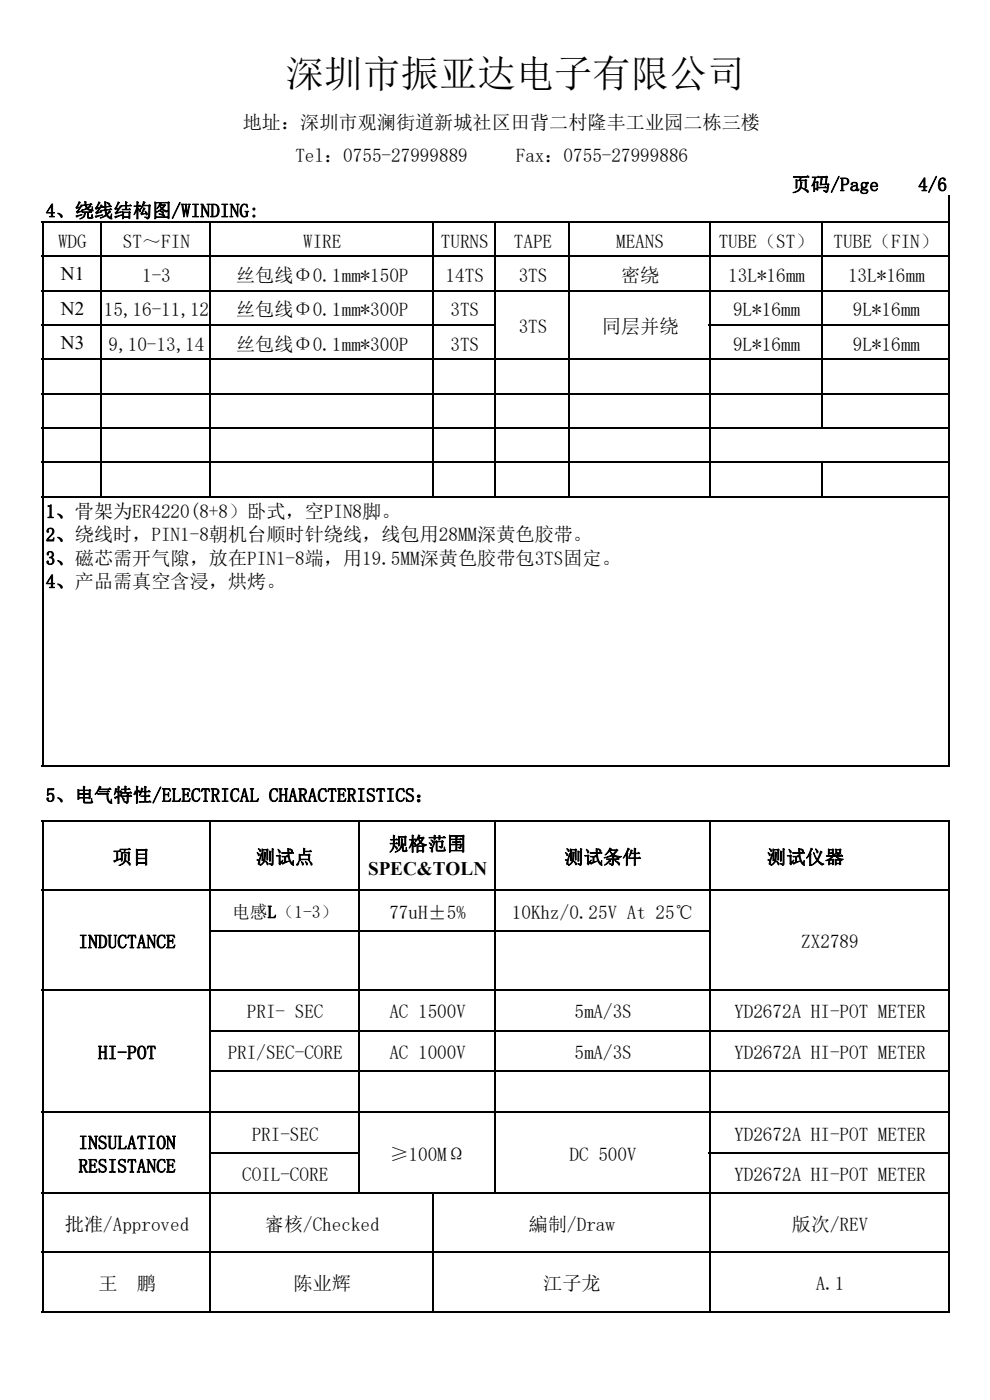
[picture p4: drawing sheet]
<svg xmlns="http://www.w3.org/2000/svg" width="210mm" height="297mm" viewBox="0 0 210 297" stroke-linecap="round" stroke-linejoin="round" font-family="sans-serif">
<defs><g id="words">
<text font-size="8.1" x="60.6" y="18.4">深圳市振亚达电子有限公司</text>
<g font-size="4.1">
<text x="51.5" y="27.4">地址：深圳市观澜街道新城社区田背二村隆丰工业园二栋三楼</text>
<text x="62.7" y="34.3">Tel：0755-27999889</text>
<text x="109.4" y="34.3">Fax：0755-27999886</text>
<text x="167.9" y="40.5">页码/Page</text>
<text x="194.7" y="40.5">4/6</text>
<text x="9.7" y="46.1">4、绕线结构图/WINDING:</text>
<text x="12.3" y="52.5">WDG</text>
<text x="26.1" y="52.5">ST～FIN</text>
<text x="64.3" y="52.5">WIRE</text>
<text x="93.5" y="52.5">TURNS</text>
<text x="109" y="52.5">TAPE</text>
<text x="130.7" y="52.5">MEANS</text>
<text x="152.4" y="52.5">TUBE（ST）</text>
<text x="176.8" y="52.5">TUBE（FIN）</text>
<text x="12.9" y="59.5">N1</text>
<text x="30.1" y="59.8">1-3</text>
<text x="50.1" y="59.8">丝包线Φ0.1mm*150P</text>
<text x="94.5" y="59.8">14TS</text>
<text x="110" y="59.8">3TS</text>
<text x="131.7" y="59.8">密绕</text>
<text x="154.5" y="59.8">13L*16mm</text>
<text x="179.9" y="59.8">13L*16mm</text>
<text x="12.9" y="66.7">N2</text>
<text x="22" y="67.1">15,16-11,12</text>
<text x="50.1" y="67.1">丝包线Φ0.1mm*300P</text>
<text x="95.5" y="67.1">3TS</text>
<text x="110" y="70.7">3TS</text>
<text x="127.7" y="70.7">同层并绕</text>
<text x="155.5" y="67.1">9L*16mm</text>
<text x="180.9" y="67.1">9L*16mm</text>
<text x="12.9" y="74">N3</text>
<text x="23" y="74.4">9,10-13,14</text>
<text x="50.1" y="74.4">丝包线Φ0.1mm*300P</text>
<text x="95.5" y="74.4">3TS</text>
<text x="155.5" y="74.4">9L*16mm</text>
<text x="180.9" y="74.4">9L*16mm</text>
<text x="9.7" y="109.9">1、骨架为ER4220(8+8）卧式，空PIN8脚。</text>
<text x="9.7" y="114.8">2、绕线时，PIN1-8朝机台顺时针绕线，线包用28MM深黄色胶带。</text>
<text x="9.7" y="119.8">3、磁芯需开气隙，放在PIN1-8端，用19.5MM深黄色胶带包3TS固定。</text>
<text x="9.7" y="124.7">4、产品需真空含浸，烘烤。</text>
<text x="9.7" y="170.1">5、电气特性/ELECTRICAL CHARACTERISTICS：</text>
<text x="23.9" y="183.2">项目</text>
<text x="54.3" y="183.2">测试点</text>
<text x="78.1" y="185.6">SPEC&amp;TOLN</text>
<text x="82.5" y="180.4">规格范围</text>
<text x="119.7" y="183.2">测试条件</text>
<text x="162.7" y="183.2">测试仪器</text>
<text x="82.6" y="194.9">77uH±5%</text>
<text x="108.6" y="194.9">10Khz/0.25V At 25℃</text>
<text x="16.6" y="201.2">INDUCTANCE</text>
<text x="170" y="201.2">ZX2789</text>
<text x="52.4" y="216.1">PRI- SEC</text>
<text x="82.6" y="216.1">AC 1500V</text>
<text x="121.8" y="216.1">5mA/3S</text>
<text x="155.7" y="216.1">YD2672A HI-POT METER</text>
<text x="20.8" y="224.7">HI-POT</text>
<text x="48.3" y="224.7">PRI/SEC-CORE</text>
<text x="82.6" y="224.7">AC 1000V</text>
<text x="121.8" y="224.7">5mA/3S</text>
<text x="155.7" y="224.7">YD2672A HI-POT METER</text>
<text x="16.6" y="243.8">INSULATION</text>
<text x="53.4" y="242">PRI-SEC</text>
<text x="155.7" y="242">YD2672A HI-POT METER</text>
<text x="16.6" y="248.7">RESISTANCE</text>
<text x="51.4" y="250.6">COIL-CORE</text>
<text x="82.6" y="246.3">≥100MΩ</text>
<text x="120.8" y="246.3">DC 500V</text>
<text x="155.7" y="250.6">YD2672A HI-POT METER</text>
<text x="13.8" y="261.2">批准/Approved</text>
<text x="56.2" y="261.2">審核/Checked</text>
<text x="112.2" y="261.2">編制/Draw</text>
<text x="167.9" y="261.2">版次/REV</text>
<text x="20.9" y="273.7">王</text>
<text x="29" y="273.7">鹏</text>
<text x="62.3" y="273.7">陈业辉</text>
<text x="115.2" y="273.7">江子龙</text>
<text x="173" y="273.7">A.1</text>
</g>
<text font-size="3.7" x="49.2" y="194.8">电感L（1-3）</text>
</g></defs>
<g fill="none" stroke="#000" stroke-width=".34">
<path d="M8.8 47.1h192.7M8.8 54.4h192.7M9 46.9v115.7M21.5 46.9v58.6M44.6 46.9v58.6M91.8 46.9v58.6M105 46.9v58.6M120.8 46.9v58.6M150.5 46.9v58.6M174.4 46.9v44.1M201.3 41.4v121.2M8.8 61.7h192.7"/>
<path d="M8.8 69h96.4M8.8 76.2h192.7M150.3 69h51.2M8.8 83.5h192.7M8.8 90.8h192.7M8.8 98.1h192.7M174.4 97.9v7.6M8.8 105.4h192.7M8.8 162.4h192.7M8.8 174.2h192.7M9 174v104.4M44.6 174v104.4"/>
<path d="M76.1 174v79.3M105 174v79.3M150.5 174v104.4M201.3 174v104.4M8.8 188.8h192.7M44.4 197.4h106.3M8.8 210h192.7M44.4 218.6h157.1M8.8 235.9h192.7M44.4 227.2h157.1M8.8 253.2h192.7M44.4 244.5h31.8"/>
<path d="M91.8 253v25.4M150.3 244.5h51.2M8.8 265.7h192.7M8.8 278.2h192.7"/>
</g>
<use href="#words"/>
</svg>
